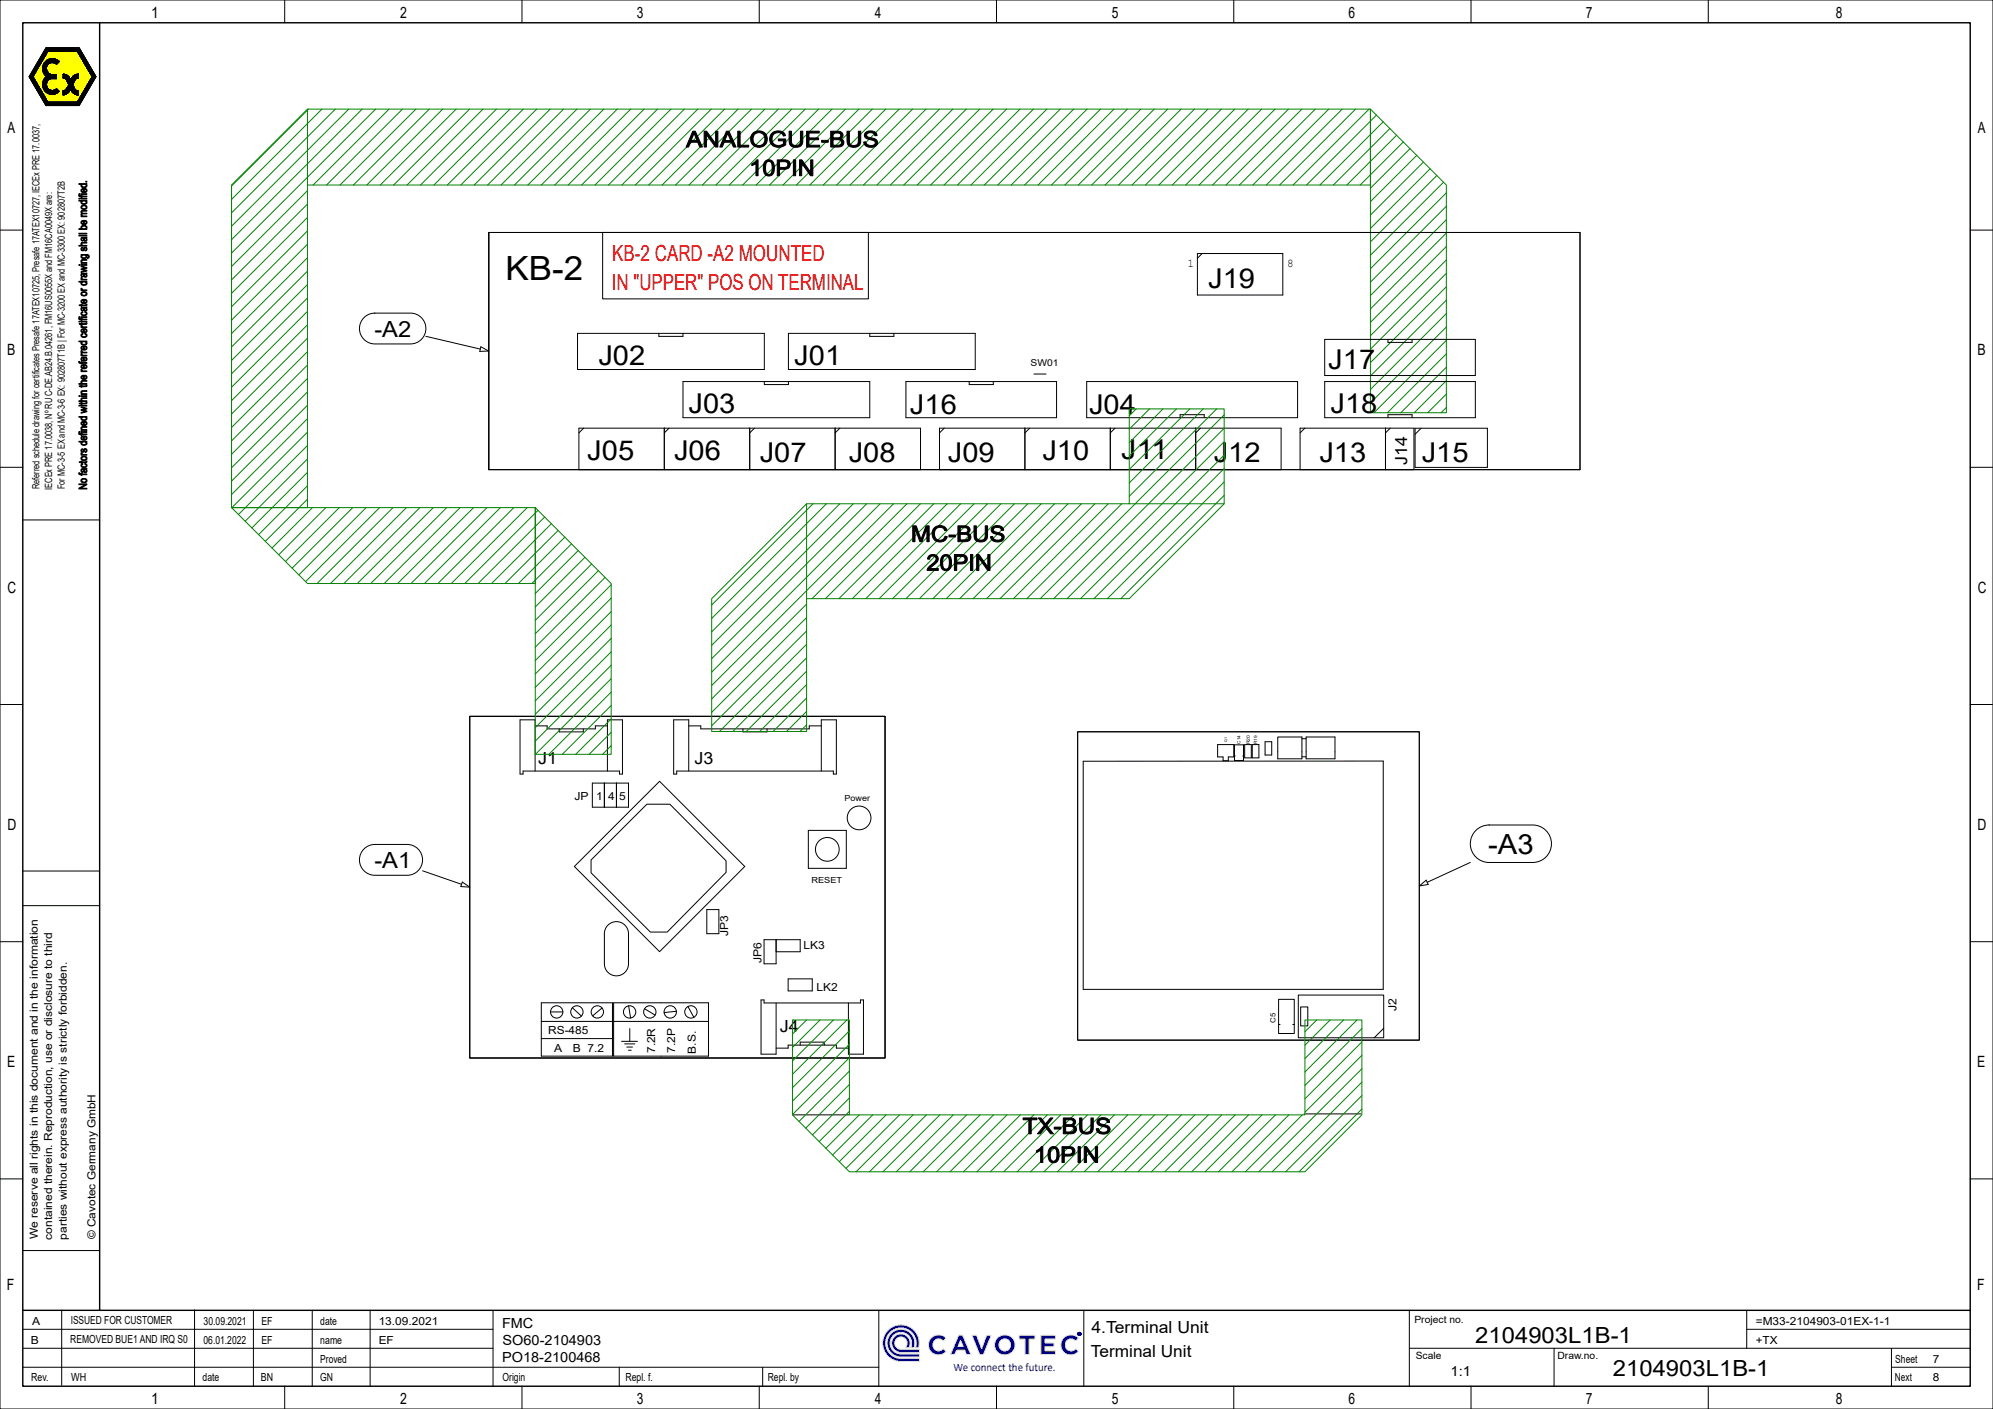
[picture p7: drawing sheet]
<svg xmlns="http://www.w3.org/2000/svg" width="420mm" height="297mm" viewBox="0 0 420 297" stroke-linecap="round" stroke-linejoin="round" font-family="sans-serif">
<defs><g id="words">
<text font-size="7" x="106.5" y="59">KB-2</text>
<text font-size="5.9" x="313.6" y="180">-A3</text>
<g font-size="5.8">
<text x="254.6" y="60.7">J19</text>
<text x="126.1" y="76.9">J02</text>
<text x="167.4" y="76.9">J01</text>
<text x="279.9" y="77.8">J17</text>
<text x="145.1" y="87">J03</text>
<text x="191.8" y="87.2">J16</text>
<text x="229.5" y="87.2">J04</text>
<text x="280.4" y="87">J18</text>
<text x="123.8" y="97.1">J05</text>
<text x="142.1" y="97.1">J06</text>
<text x="160.1" y="97.3">J07</text>
<text x="178.9" y="97.3">J08</text>
<text x="199.7" y="97.3">J09</text>
<text x="219.7" y="97.1">J10</text>
<text x="236.3" y="96.8">J11</text>
<text x="255.8" y="97.3">J12</text>
<text x="278" y="97.3">J13</text>
<text x="299.6" y="97.3">J15</text>
</g>
<g font-size="4.7">
<text x="144.6" y="31">ANALOGUE-BUS</text>
<text x="157.9" y="37.1">10PIN</text>
<text x="78.9" y="71">-A2</text>
<text x="192" y="114.2">MC-BUS</text>
<text x="195.2" y="120.2">20PIN</text>
<text x="78.9" y="183">-A1</text>
<text x="215.5" y="239">TX-BUS</text>
<text x="217.9" y="245.1">10PIN</text>
<text x="310.9" y="283">2104903L1B-1</text>
<text x="339.9" y="290">2104903L1B-1</text>
</g>
<g font-size="4.7" fill="#f00">
<text x="129" y="55">KB-2 CARD -A2 MOUNTED</text>
<text x="128.9" y="61.1">IN &quot;UPPER&quot; POS ON TERMINAL</text>
</g>
<g font-size="3.5">
<text x="296.5" y="98.1" transform="rotate(-90 296.5 98.1)">J14</text>
<text x="113.4" y="161">J1</text>
<text x="146.4" y="161">J3</text>
<text x="164.3" y="217.4">J4</text>
<text x="230" y="281">4.Terminal Unit</text>
<text x="229.9" y="286">Terminal Unit</text>
</g>
<g font-size="3.3">
<text x="31.8" y="3.8">1</text>
<text x="84.3" y="3.7">2</text>
<text x="134.2" y="3.8">3</text>
<text x="184.4" y="3.8">4</text>
<text x="234.3" y="3.8">5</text>
<text x="284.2" y="3.8">6</text>
<text x="334.2" y="3.8">7</text>
<text x="386.9" y="3.8">8</text>
<text x="1.6" y="28.1">A</text>
<text x="416.8" y="28.1">A</text>
<text x="1.5" y="74.9">B</text>
<text x="416.7" y="74.9">B</text>
<text x="1.6" y="124.9">C</text>
<text x="416.8" y="124.9">C</text>
<text x="1.6" y="174.9">D</text>
<text x="416.8" y="174.9">D</text>
<text x="1.5" y="224.9">E</text>
<text x="416.7" y="224.9">E</text>
<text x="1.5" y="271.9">F</text>
<text x="416.7" y="271.9">F</text>
<text x="31.8" y="296">1</text>
<text x="84.3" y="295.9">2</text>
<text x="134.2" y="296">3</text>
<text x="184.4" y="296">4</text>
<text x="234.3" y="296">5</text>
<text x="284.2" y="296">6</text>
<text x="334.2" y="296">7</text>
<text x="386.9" y="296">8</text>
</g>
<g font-size="2.9">
<text x="105.8" y="280">FMC</text>
<text x="105.8" y="287">PO18-2100468</text>
<text x="105.9" y="283.5">SO60-2104903</text>
<text x="305.7" y="290">1:1</text>
</g>
<g font-size="2.5">
<text x="250.3" y="56.3">1</text>
<text x="271.2" y="56.3">8</text>
</g>
<text font-size="2.4" x="294.3" y="213.1" transform="rotate(-90 294.3 213.1)">J2</text>
<text font-size="2.4" fill="#000080" x="201" y="289">We connect the future.</text>
<g font-size="2.3">
<text x="18.3" y="103.2" transform="rotate(-90 18.3 103.2)">No factors defined within the referred certificate or drawing shall be modified.</text>
<text x="121" y="168.7">JP</text>
<text x="125.7" y="168.7">1</text>
<text x="128.2" y="168.7">4</text>
<text x="130.5" y="168.7">5</text>
<text x="153.4" y="197.4" transform="rotate(-90 153.4 197.4)">JP3</text>
<text x="160.5" y="203" transform="rotate(-90 160.5 203)">JP6</text>
<text x="169.4" y="200.1">LK3</text>
<text x="172.1" y="208.8">LK2</text>
<text x="115.5" y="218">RS-485</text>
<text x="116.8" y="221.7">A</text>
<text x="120.7" y="221.7">B 7.2</text>
<text x="138" y="222" transform="rotate(-90 138 222)">7.2R</text>
<text x="142.3" y="222" transform="rotate(-90 142.3 222)">7.2P</text>
<text x="146.6" y="222.1" transform="rotate(-90 146.6 222.1)">B.S.</text>
<text x="8" y="261.2" transform="rotate(-90 8 261.2)">We reserve all rights in this document and in the information</text>
<text x="11" y="261.3" transform="rotate(-90 11 261.3)">contained therein. Reproduction, use or disclosure to third</text>
<text x="14.1" y="261.3" transform="rotate(-90 14.1 261.3)">parties without express authority is strictly forbidden.</text>
<text x="20.1" y="261.2" transform="rotate(-90 20.1 261.2)">© Cavotec Germany GmbH</text>
<text x="6.8" y="279.2">A</text>
<text x="14.9" y="279">ISSUED FOR CUSTOMER</text>
<text x="42.9" y="279.2">30.09.2021</text>
<text x="55.1" y="279.2">EF</text>
<text x="67.5" y="279.2">date</text>
<text x="79.8" y="279.2">13.09.2021</text>
<text x="370" y="279.2">=M33-2104903-01EX-1-1</text>
<text x="6.5" y="283.2">B</text>
<text x="14.8" y="283">REMOVED BUE1 AND IRQ S0</text>
<text x="42.9" y="283.2">06.01.2022</text>
<text x="55.1" y="283.2">EF</text>
<text x="67.5" y="287.2">Proved</text>
<text x="67.5" y="283.2">name</text>
<text x="79.8" y="283.2">EF</text>
<text x="370" y="283.2">+TX</text>
<text x="399.4" y="287.3">Sheet</text>
<text x="407.3" y="287.3">7</text>
<text x="6.6" y="291.2">Rev.</text>
<text x="15" y="291">WH</text>
<text x="42.7" y="291.2">date</text>
<text x="55" y="291.2">BN</text>
<text x="67.5" y="291.2">GN</text>
<text x="105.9" y="291">Origin</text>
<text x="131.8" y="291">Repl. f.</text>
<text x="161.8" y="291">Repl. by</text>
<text x="399.3" y="291.2">Next</text>
<text x="407.3" y="291.2">8</text>
</g>
<g font-size="2.1">
<text x="8.3" y="103.1" transform="rotate(-90 8.3 103.1)">Referred schedule drawing for certificates Presafe 17ATEX10725, Presafe 17ATEX10727, IECEx PRE 17.0037,</text>
<text x="11" y="103.2" transform="rotate(-90 11 103.2)">IECEx PRE 17.0038, Nº RU C-DE.AB24.B.04261, FM16US0055X and FM16CA0049X are:</text>
<text x="13.6" y="103.1" transform="rotate(-90 13.6 103.1)">For MC-3-5 EX and MC-3-6 EX: 902807T1B | For MC-3200 EX and MC-3300 EX: 902807T2B</text>
<text x="298.1" y="278.8">Project no.</text>
<text x="298.4" y="286.5">Scale</text>
<text x="328.2" y="286.5">Draw.no.</text>
</g>
<text font-size="2" x="217.2" y="77.3">SW01</text>
<g font-size="1.8">
<text x="178" y="168.9">Power</text>
<text x="171" y="186">RESET</text>
</g>
<text font-size="1.5" x="268.8" y="215.6" transform="rotate(-90 268.8 215.6)">C5</text>
<g font-size=".9">
<text x="261.4" y="156.7" transform="rotate(-90 261.4 156.7)">C14</text>
<text x="263.4" y="156.8" transform="rotate(-90 263.4 156.8)">R20</text>
<text x="264.9" y="156.8" transform="rotate(-90 264.9 156.8)">R19</text>
</g>
<text font-size=".9" fill="#000080" x="227.1" y="281.5">®</text>
<text font-size=".7" x="258.6" y="156.5" transform="rotate(-90 258.6 156.5)">Q1</text>
</g></defs>
<g fill="#000080" stroke="#e0e0e0" stroke-width=".21">
<path d="M202 281.4h.9l1.7 4.1h-.9l-.4-.9h-1.7l-.4 .9h-.9z" fill-rule="evenodd"/>
<path d="M196.4 281.9a2.29 2.29 0 0 1 3 .1l-.6 .7a1.26 1.26 0 0 0-1.8-.1 1.26 1.26 0 0 0 0 1.8 1.26 1.26 0 0 0 1.8-.1l.6 .6a2.13 2.13 0 0 1-3.1 .1 2.13 2.13 0 0 1 .1-3.1z" fill-rule="evenodd"/>
<circle cx="211.8" cy="283.5" r="2.14"/>
</g>
<path d="M202.4 282.5l.6 1.3h-1.1z" fill="#fff" stroke="#e0e0e0" stroke-width=".21"/>
<g fill="#000080" stroke="#e0e0e0" stroke-width=".21">
<path d="M204.8 281.5h1l1.1 2.8 1-2.8h1l-1.7 4h-.7z" fill-rule="evenodd"/>
<path d="M214.8 281.5h3.3v.8h-1.2v3.2h-.9v-3.2h-1.2z" fill-rule="evenodd"/>
<path d="M219.3 281.5h3.1v.8h-2.2v.8h1.9v.8h-1.9v.8h2.2v.8h-3.1z" fill-rule="evenodd"/>
</g>
<circle cx="211.7" cy="283.5" r="1.26" fill="#fff" stroke="#e0e0e0" stroke-width=".21"/>
<g fill="#000080" stroke="#e0e0e0" stroke-width=".21">
<path d="M224.3 281.9a2.29 2.29 0 0 1 3 .1l-.6 .7a1.26 1.26 0 0 0-1.8-.1 1.26 1.26 0 0 0 0 1.8 1.26 1.26 0 0 0 1.8-.1l.6 .6a2.13 2.13 0 0 1-3.1 .1 2.13 2.13 0 0 1 .1-3.1z" fill-rule="evenodd"/>
<path d="M188.5 281.7a1.95 1.95 0 0 1 2.5-.1 1.95 1.95 0 0 1 .5 2.5h-.8a1.3 1.3 0 0 0-.1-2.1 1.3 1.3 0 0 0-2 .8 1.3 1.3 0 0 0 1.3 1.6h3.9v.7h-3.9a1.95 1.95 0 0 1-1.8-1.2 1.95 1.95 0 0 1 .4-2.2z" fill-rule="evenodd"/>
<path d="M187.9 281a2.92 2.92 0 0 1 3.6-.3 2.92 2.92 0 0 1 1.1 3.4h-.7a2.28 2.28 0 0 0-1.4-3.2 2.28 2.28 0 0 0-2.9 1.9 2.28 2.28 0 0 0 2.3 2.6h3.9v.6h-3.9a2.92 2.92 0 0 1-2.8-1.8 2.92 2.92 0 0 1 .8-3.2z" fill-rule="evenodd"/>
<path d="M187.2 280.3a3.9 3.9 0 0 1 4.7-.5 3.9 3.9 0 0 1 1.7 4.3h-.7a3.2 3.2 0 0 0-2.4-4.1 3.2 3.2 0 0 0-3.8 2.8 3.2 3.2 0 0 0 3.2 3.5h3.9v.7h-3.9a3.9 3.9 0 0 1-3.6-2.5 3.9 3.9 0 0 1 .9-4.2z" fill-rule="evenodd"/>
</g>
<path d="M4.8 4.8h410.4v287.4h-410.4zM21 4.8v271.4M4.8 276.2h410.4" fill="none" stroke="#000" stroke-width=".3"/>
<g fill="none" stroke="#000" stroke-width=".21">
<path d="M0 0h420v297h-420zM6.1 16.2l3.6 6.1M6.6 17l.6-.5-.6 .5M6.9 17.5l.5-.6-.5 .6M7 16.2l-.5 .5M7 16.1l-.6 .6M7 16.2l-.5 .6M7 16.3l-.5 .5M7.1 16.3l-.6 .6M7.1 17.8l.5-.5-.5 .5M7.1 16.4l-.5 .5M7.1 16.4l-.5 .6"/>
<path d="M7.2 15.8l-.8 .8M7.2 16.6l-.5 .5M7.2 16.6l-.5 .6M7.3 15.7l-.9 .9M7.3 16.7l-.6 .5 .6-.5M7.3 16.7l-.5 .6M7.3 16.8l-.5 .5M7.4 15.5l-1.1 1M7.4 16.8l-.5 .6M7.4 16.9l-.5 .5M7.4 15.4l-1.1 1.1M7.5 17l-.6 .6"/>
<path d="M7.5 17.1l-.5 .5M7.5 17.1l-.5 .6M7.5 15.2l-1.2 1.2M7.6 17.2l-.6 .5M7.6 18.6l.5-.5-.5 .6M7.6 17.2l-.5 .6M7.7 17.3l-.5 .6M7.7 18.8l.5-.5-.5 .5M7.7 17.4l-.5 .6M7.7 14.9l-1.4 1.5M7.7 17.5l-.5 .5 .6-.5M7.8 17.5l-.6 .6"/>
<path d="M7.8 14.8l-1.6 1.5M7.8 17.6l-.5 .5M7.8 17.6l-.5 .6M7.9 17.7l-.6 .5M7.9 14.6l-1.7 1.7M7.9 17.7l-.5 .6M7.9 17.8l-.5 .5M7.9 17.8l-.5 .6M8 17.9l-.5 .5M8 17.9l-.5 .6M8.1 18l-.6 .6M8.1 14.3l-1.9 1.9 1.8-1.7"/>
<path d="M8.1 18.1l-.6 .5M8.2 14.1l-2.1 2.1M8.2 18.2l-.6 .6M8.2 18.3l-.5 .6M8.3 18.4l-.5 .6M8.3 18.5l-.5 .5M8.3 19.9l.5-.5-.4 .6M8.3 13.8l-2.1 2.2M8.4 18.5l-.6 .6M8.4 18.6l-.6 .5M8.4 18.6l-.5 .6M8.4 13.7l-2 2"/>
<path d="M8.5 18.7l-.6 .5M8.5 18.7l-.6 .6M8.5 13.5l-2 2.1M8.5 18.8l-.5 .5M8.5 18.9l-.5 .5M8.6 18.9l-.5 .6 .5-.5M8.6 13.4l-2 2M8.6 19l-.5 .5M8.7 19.1l-.6 .5M8.7 13.2l-2 2.1M8.7 19.1l-.5 .5M8.7 19.1l-.5 .6"/>
<path d="M8.8 19.2l-.6 .5M8.8 19.3l-.6 .5M8.8 19.3l-.5 .5M8.8 19.3l-.5 .6M8.9 12.9l-2.2 2.2M8.9 19.5l-.5 .5M8.9 12.8l-2 2M9 19.6l-.6 .5M9 19.6l-.5 .6M9 12.6l-2 2.1M9.1 19.7l-.6 .6 .6-.5M9.1 19.8l-.5 .5"/>
<path d="M9.1 19.8l-.5 .6M9.1 12.5l-2 2M9.1 19.9l-.5 .5M9.2 19.9l-.5 .6M9.2 12.3l-2 2.1M9.3 12.2l-2 2M9.4 15.8l.6-.6-.5 .6M9.5 11.9l-2.1 2.2M9.6 11.7l-2.1 2.1M9.6 16.2l-.1 .2M9.7 11.6l-2.1 2M9.7 11.4l-2 2.1"/>
<path d="M9.8 10.1l-.2 .2M9.8 17.8l-.7 .7M9.8 14.4l-.7 .8M9.8 17.8l-.7 .8M9.8 14.5l-.7 .7 .7-.6M9.8 14.3l-.7 .8M9.8 17.9l-.7 .7M9.8 17.6l-.7 .9M9.8 18l-.7 .6M9.8 14.2l-.8 .8M9.8 14.6l-.7 .7M9.8 18l-.6 .7"/>
<path d="M9.8 17.6l-.8 .8M9.8 10.1l-.3 .3M9.8 11.3l-2 2M9.8 14.7l-.6 .6M9.8 14.7l-.6 .7M9.8 17.5l-.8 .8M9.9 18.1l-.7 .7M9.9 14.1l-.9 .8M9.9 14.8l-.7 .7M9.9 18.2l-.7 .6M9.9 17.4l-.9 .9M9.9 18.2l-.7 .7"/>
<path d="M9.9 14.9l-.6 .6M9.9 10.1l-.5 .5M9.9 18.3l-.6 .6M9.9 17.3l-.9 .9M9.9 15l-.6 .6 .6-.6-.5 .7M9.9 18.3l-.6 .7M9.9 13.9l-.9 1M10 10.1l-.7 .6M10 18.4l-.6 .6M10 11l-2.1 2.2M10 15.1l-.6 .6M10 10.1l-.8 .8"/>
<path d="M10.1 18.5l-.7 .6M10.1 18.6l-.6 .6M10.1 15.2l-.6 .6M10.1 12.6l-.9 .9M10.1 10.8h6.2l3.1 5.4-3.1 5.3h-6.2l-3.1-5.3zM10.1 15.3l-.6 .6M10.1 18.6l-.6 .7M10.1 10.1l-1.1 1.1M10.2 15.3l-.6 .6M10.2 18.7l-.6 .6M10.2 10.1l-1.2 1.2M10.2 15.4l-.6 .6 .7-.6"/>
<path d="M10.2 12.5l-1.1 1.1M10.3 18.8l-.6 .6M10.3 10.1l-1.4 1.4M10.3 15.4l-.6 .6M10.3 12.5l-1.2 1.2M10.3 10.1l-1.5 1.5M10.4 18.9l-.6 .6M10.4 15.5l-.6 .6M10.4 10.1l-1.7 1.7M10.4 12.5l-1.4 1.3M10.4 15.5l-1.1 1.1M10.5 15.5l-1.3 1.3"/>
<path d="M10.5 18.9l-.6 .6M10.5 12.4l-1.5 1.5M10.5 15.6l-1.4 1.3M10.5 10.1l-2 2M10.5 15.6l-1.4 1.4M10.6 19l-.7 .6M10.6 10.1l-2.2 2.1M10.6 15.6l-1.5 1.5M10.6 19l-.6 .6M10.7 10.1l-2.4 2.3M10.7 12.4l-1.7 1.7M10.7 19l-.7 .6"/>
<path d="M10.7 15.7l-1.7 1.6M10.7 19l-.6 .7M10.7 10.1l-2.5 2.4M10.7 15.7l-1.7 1.7M10.8 19l-.7 .7M10.8 15.7l-1.8 1.8M10.8 10.1l-2.6 2.6M10.8 12.4l-1.8 1.8M10.8 19l-.7 .7 .8-.6M10.8 10.1l-2.7 2.7M10.9 15.7l-1.9 1.9M10.9 12.4l-1.9 1.9"/>
<path d="M11 10.1l-.8 .7M11 15.7l-2 2M11 19.1l-.7 .7M11 12.4l-2 2M11 10.1l-.7 .7M11 15.7l-2 2.1M11.1 16.6a1.24 1.24 0 0 0-1.2 1.7 1.24 1.24 0 0 0 2 .4M11.1 15.7h.8M11.1 16.6h.8M11.1 15.7l-2.1 2.2M11.1 10.1l-.7 .7M11.1 19.1l-.7 .7"/>
<path d="M11.1 12.4l-2.1 2.1M11.2 15.7l-2.2 2.2M11.2 10.1l-.8 .7M11.2 12.4l-2.2 2.2M11.2 19l-.8 .8M11.2 15.7l-2.2 2.3M11.2 10.1l-.7 .7M11.3 15.7l-2.3 2.3M11.3 12.4l-2.3 2.3M11.3 10.1l-.7 .7M11.4 12.4l-2.4 2.4M11.4 19l-.9 .8"/>
<path d="M11.4 15.7l-2.4 2.5M11.4 10.1l-.7 .7M11.5 19l-.9 .9M11.5 12.4l-1 .9M11.5 15.7l-1 1M11.5 10.1l-.8 .7M11.5 12.4l-.8 .9M11.5 15.7l-.9 1M11.5 10.1l-.7 .7M11.6 12.4l-.8 .8M11.6 18.9l-1 1M11.6 15.7l-.9 .9"/>
<path d="M11.6 10.1l-.7 .7M11.7 15.7l-.9 .9M11.7 10.1l-.8 .7M11.7 12.5l-.8 .7M11.7 18.8l-1 1.1M11.8 13.4l.6-.6-.6 .7M11.8 12.5l-.8 .7M11.8 15.7l-.9 .9M11.8 10.1l-.8 .7M11.8 12.5l-.7 .7M11.8 15.7l-.8 .9M11.8 10.1l-.7 .7"/>
<path d="M11.9 12.5l-.7 .7M11.9 18.7l-1.2 1.2M11.9 13.6l.6-.6a2.08 2.08 0 0 0-3 .1 2.08 2.08 0 0 0 .3 3 2.06 2.06 0 0 0-.4 3 2.06 2.06 0 0 0 3.1 .1l-.6-.5M11.9 15.7l-.8 .9M11.9 10.1l-.7 .7M11.9 13.6a1.26 1.26 0 0 0-2 .4 1.26 1.26 0 0 0 1.2 1.7M11.9 15.7v.9M11.9 15.8l-.8 .8M11.9 15.9l-.7 .7M11.9 15.9l-.6 .7M11.9 16l-.5 .6M11.9 16.1l-.5 .5"/>
<path d="M11.9 16.2l-.4 .4M11.9 16.2l-.3 .4M11.9 16.3l-.3 .3M11.9 16.4l-.2 .2M11.9 16.5l-.1 .1M11.9 16.6h.1M11.9 12.6l-.6 .6M11.9 18.7l-1.1 1.2M12 10.1l-.8 .7M12 18.8l-1.2 1.1M12 12.6l-.7 .6M12 10.1l-.7 .7"/>
<path d="M12 18.8l-1 1.1M12.1 12.6l-.7 .7M12.1 18.9l-1.1 1M12.1 18.9l-1 1M12.1 12.6l-.6 .7M12.1 18.9l-.9 1M12.1 12.7l-.6 .6M12.2 10.1l-.8 .7M12.2 18.9l-1 1M12.2 12.7l-.6 .6M12.2 10.1l-.7 .7M12.2 19l-.8 .9"/>
<path d="M12.3 19l-.9 .9M12.3 10.1l-.7 .7M12.3 19.1l-.8 .7M12.3 12.8l-.7 .6M12.3 19.1l-.7 .7M12.3 12.8l-.6 .6M12.4 10.1l-.8 .7M12.4 19.1l-.7 .7M12.4 10.1l-.7 .7M12.4 19.2l-.4 .4M12.4 12.9l-.6 .6M12.5 19.2l-.3 .3"/>
<path d="M12.5 12.9l-.6 .6M12.5 10.1l-.7 .7M12.6 10.1l-.8 .7M12.7 10.1l-.8 .7M12.7 10.1l-.7 .7M12.8 10.1l-.7 .7M12.9 10.1l-.8 .7M13 10.1l-.8 .7M13 10.1l-.7 .7M13.1 10.1l-.7 .7M13.2 10.1l-.8 .7M13.2 10.1l-.7 .7"/>
<path d="M13.2 19.2l.1 .8M13.3 19.2h-.1M13.3 10.1l-.7 .7M13.3 16.5l.4 .1 .3 .3M13.3 15.6a1.64 1.64 0 0 1 1.6 1.2M13.3 15.6v.9M13.3 15.6v.1M13.4 15.6l-.1 .1M13.4 10.1l-.8 .7M13.4 19.1l-.1 .2M13.5 10.1l-.7 .7M13.5 19.1l-.2 .3"/>
<path d="M13.5 15.6l-.2 .3M13.6 15.6l-.3 .3M13.6 16.5l.6-.6-.6 .6M13.6 10.1l-.7 .7M13.6 15.7l-.3 .3M13.6 19l-.3 .4M13.7 10.1l-.8 .7M13.7 15.7l-.4 .3M13.7 15.7l-.4 .4M13.8 10.1l-.8 .7M13.8 15.7l-.5 .5M13.9 10.1l-.8 .7"/>
<path d="M13.9 15.7l-.6 .6M13.9 15.7l-.6 .7M13.9 10.1l-.7 .7M14 15.8l-.7 .6M14 10.1l-.7 .7M14 15.8l-.7 .7M14 16.9l.5 1M14 15.8l-.6 .7M14.1 10.1l-.8 .7M14.1 10.1l-.7 .7M14.1 15.9l-.7 .6M14.2 15.9l-.7 .6"/>
<path d="M14.2 10.1l-.7 .7M14.3 16l-.6 .6M14.3 10.1l-.7 .7M14.4 10.1l-.8 .7M14.4 16l-.6 .6M14.4 10.1l-.7 .7M14.4 16.1l-.5 .6M14.5 16.1l-.6 .6M14.5 10.1l-.7 .7M14.5 16.2l-.6 .6M14.5 17.9l-.6 1-.7 .3M14.5 16.2l-.5 .6"/>
<path d="M14.6 16.3l-.6 .6M14.6 10.1l-.8 .7M14.6 19.3l-.4 .4M14.6 16.3l-.6 .7M14.7 16.4l-.6 .6M14.7 10.1l-.7 .7M14.7 16.4l-.6 .7M14.7 19.1l-.7 .7M14.7 16.5l-.6 .6M14.8 19l-.9 .9M14.8 16.5l-.7 .7M14.8 16.6l-.6 .6 .6-.6"/>
<path d="M14.8 18.9l-1 1M14.8 10.1l-.7 .7M14.8 16.7l-.6 .6M14.8 16.7l-.5 .7M14.9 16.8l-.6 .6M14.9 10.1l-.8 .7M14.9 18.8a1.59 1.59 0 0 0 1.7 1.2l-.1-.8M14.9 18.8h-.1a1.64 1.64 0 0 1-1.5 1.2M15 18.9l.6-.6-.6 .7M15 10.1l-.8 .7M15.1 10.1l-.8 .7M15.1 19.2l.6-.6-.6 .6"/>
<path d="M15.1 10.1l-.7 .7M15.2 10.1l-.7 .7M15.2 19.4l.6-.6-.6 .6M15.3 10.1l-.7 .7M15.4 17.9l-2.1 2.1M15.4 18l-2 2M15.4 17.7l-2.1 2.2M15.4 10.1l-.8 .7M15.4 18.1l-1.9 1.9M15.5 18.1l-1.9 1.9M15.5 17.6l-2.2 2.2M15.5 10.1l-.7 .7"/>
<path d="M15.5 18.2l-.6 .6M15.5 17.5l-2.2 2.2M15.5 18.3l-.6 .6M15.6 10.1l-.8 .7M15.6 19.7l.6-.6-.6 .7M15.6 17.3l-2.3 2.4M15.6 15.9l-.5 .4M15.6 10.1l-.7 .7M15.6 18.4l-.6 .7M15.6 17.2l-2.3 2.4M15.6 18.5l-.6 .6M15.7 18.5l-.6 .6"/>
<path d="M15.7 10.1l-.7 .7M15.7 18.7l-.6 .6M15.8 17l-2.5 2.5M15.8 18.7l-.6 .6M15.8 18.8l.3 .3 .4 .1M15.8 16.9l-1.9 1.8M15.8 10.1l-.8 .7M15.8 18.9l-.5 .5M15.9 15.8l-.9 .8M15.9 18.9l-.6 .6M15.9 10.1l-.7 .7M15.9 19l-.6 .5"/>
<path d="M16 19l-.6 .6M16 15.7l-1 1M16 10.1l-.7 .7M16.1 15.7l-1.8 1.7M16.1 10.1l-.8 .7M16.1 19.1l-.6 .6M16.1 10.1l-.7 .7M16.1 15.7l-1.8 1.8M16.2 10.8l.6-.6-.6 .6M16.2 19.1l-.7 .6M16.2 15.6l-1.9 1.9M16.3 10.1l-.8 .7"/>
<path d="M16.3 19.2l-.6 .6M16.3 10.9l.5-.5-.5 .5M16.3 10.1l-.7 .7M16.4 19.2l-.7 .6M16.4 15.6l-2 2M16.4 10.1l-.7 .7M16.4 15.6l-2 2.1M16.5 19.2l-.8 .6M16.5 15.6l-2.1 2.1M16.5 19.2l-.7 .7M16.5 10.1l-.7 .7M16.5 19.3l-.6 .6"/>
<path d="M16.5 19.4l-.5 .5M16.5 19.6l-.4 .4M16.5 19.6l-.3 .4M16.5 19.7l-.3 .3M16.5 19.7l-.2 .3M16.5 19.8l-.2 .2M16.5 19.9l-.1 .1M16.6 20h-.1M16.6 15.6l-2.2 2.1M16.6 15.6a1.73 1.73 0 0 0-1.7 1.2M16.6 16.5l-.7 .3-.5 1.1 .4 .9M16.6 15.6v.9"/>
<path d="M16.6 15.7l-2.1 2.1M16.6 15.7l-2.1 2.2M16.6 15.9l-2.2 2.2M16.6 15.9l-2.3 2.3M16.6 16l-2.4 2.4M16.6 16.1l-2.6 2.5M16.6 16.1l-.5 .5M16.6 16.2l-.4 .3M16.6 16.3l-.2 .2M16.6 16.4l-.1 .1M16.6 10.1l-.8 .7M16.7 10.1l3.5 6.1"/>
<path d="M16.7 10.1h-7l-3.6 6.1M16.7 10.1l-.7 .7M16.7 11.5l.5-.5-.5 .6M16.7 10.2l-.6 .6M16.8 10.3l-.5 .6M16.9 10.4l-.5 .6M16.9 10.5l-.5 .5M16.9 10.5l-.5 .6 .6-.5M17 12l.5-.5-.5 .6M17 10.6l-.5 .6M17 10.7l-.5 .5M17.1 10.7l-.6 .6 .6-.5"/>
<path d="M17.1 10.8l-.5 .6M17.2 10.9l-.6 .5M17.2 10.9l-.6 .6M17.2 11l-.5 .5M17.3 11.1l-.5 .6M17.3 11.2l-.5 .5M17.3 11.2l-.5 .5 .6-.5M17.4 11.3l-.6 .5M17.4 11.3l-.5 .6 .6-.5M17.5 11.4l-.6 .6M17.5 11.5l-.5 .5M17.6 11.6l-.5 .6"/>
<path d="M17.6 11.7l-.5 .5M17.7 11.8l-.6 .5M17.7 11.8l-.5 .6 .5-.5M17.7 13.3l.6-.5-.5 .6M17.8 11.9l-.6 .5M17.8 12l-.6 .5M17.8 12l-.5 .5M17.8 12.1l-.5 .5M17.9 12.1l-.5 .6M17.9 12.2l-.5 .6M18 12.3l-.6 .5M18 12.3l-.5 .6 .5-.5"/>
<path d="M18 13.8l.5-.5-.5 .5M18 19.9l-2.3 2.4M18.1 12.4l-.6 .6M18.1 12.5l-.6 .5M18.1 12.5l-.5 .5M18.1 19.8l-2.4 2.5M18.1 12.5l-.5 .6M18.1 12.6l-.5 .6M18.2 12.7l-.5 .5M18.2 19.6l-2.6 2.7M18.2 12.7l-.5 .6M18.3 19.5l-2.8 2.8"/>
<path d="M18.3 12.9l-.5 .5M18.4 12.9l-.6 .6M18.4 13l-.6 .5 .6-.5M18.4 19.3l-2 2.1M18.4 13.1l-.5 .5M18.5 13.1l-.6 .6 .6-.5M18.5 17.7l1.7-1.7-1.8 1.9M18.5 13.2l-.5 .6M18.6 19l-2.2 2.2M18.6 13.3l-.5 .6M18.6 13.4l-.5 .6M18.7 18.9l-2.1 2"/>
<path d="M18.7 13.5l-.6 .5M18.7 13.5l-.5 .6M18.7 13.6l-.5 .5M18.7 18.7l-2 2.1M18.8 13.6l-.6 .6M18.8 15.1l.5-.5-.5 .6M18.8 13.7l-.5 .5M18.8 13.7l-.5 .6M18.8 18.6l-2 2M18.8 17.1l1.3-1.2-1.4 1.5M18.8 13.8l-.5 .5M18.9 13.9l-.5 .5"/>
<path d="M18.9 18.4l-2 2.1M18.9 13.9l-.5 .6M19 14l-.6 .5M19 14l-.5 .6M19 14.1l-.5 .5M19 14.1l-.5 .6M19.1 15.6l.5-.5-.5 .5M19.1 14.2l-.6 .5M19.1 18.1l-2.1 2.2M19.1 14.2l-.5 .5M19.1 14.3l-.5 .5M19.2 14.3l-.6 .6"/>
<path d="M19.2 18l-2 2M19.2 14.4l-.5 .5 .5-.4M19.3 14.5l-.6 .5M19.3 17.8l-2.1 2.1M19.3 14.5l-.5 .6M19.4 17.7l-2.1 2M19.4 14.7l-.6 .5M19.4 14.7l-.5 .6M19.4 14.8l-.5 .5 .5-.5M19.4 17.5l-2 2.1M19.5 14.9l-.6 .5M19.5 14.9l-.5 .6"/>
<path d="M19.5 17.4l-2 2M19.5 15l-.5 .5M19.6 15l-.6 .5M19.6 15.1l-.5 .6M19.7 17.1l-2.1 2.1M19.7 15.3l-.6 .4M19.8 15.3l-.6 .6M19.8 15.4l-.6 .5M19.8 15.4l-.5 .6M19.8 16.9l-2 2M19.8 15.5l-.5 .5M19.9 15.5l-.6 .6"/>
<path d="M19.9 15.6l-.5 .5M19.9 16.8l-2 2M19.9 15.6l-.6 .8M20 16.6l-2.1 2M20 15.7l-.8 .8M20 15.8l-.9 .9M20 15.8l-1 1M20.1 15.8l-1.2 1.2M20.1 16.5l-2.1 2M20.1 16l-1.5 1.6M20.2 16.1l-1.9 1.9M20.2 16.2l-2.1 2.1"/>
<path d="M20.2 16.2l-3.5 6.1h-7M60 0v4.8M110 0v4.8M160 0v4.8M210 0v4.8M260 0v4.8M310 0v4.8M360 0v4.8M9.2 20l-.5 .5M9.2 20l-.5 .6M9.3 20.1l-.6 .5M9.3 20.1l-.5 .6"/>
<path d="M9.3 20.2l-.5 .5 .6-.5M9.4 21.7l.5-.5-.5 .6M9.4 20.3l-.6 .5M9.4 20.3l-.5 .6M9.4 20.4l-.5 .5M9.5 20.4l-.5 .6M9.5 20.5l-.5 .6M9.6 20.6l-.6 .5M9.6 20.6l-.5 .6M9.6 20.7l-.5 .6M9.7 20.8l-.6 .5M9.7 20.8l-.5 .6"/>
<path d="M9.7 20.9l-.5 .5M9.8 20.9l-.6 .6M9.8 21l-.5 .5M9.8 21.1l-.5 .5M9.9 21.1l-.6 .6M10 21.3l-.6 .5M10 21.4l-.5 .5M10.1 21.4l-.6 .6M10.1 21.5l-.5 .6 .5-.6M10.2 21.5l-.6 .6M10.3 21.5l-.7 .7M10.3 21.5l-.6 .7"/>
<path d="M10.5 21.5l-.8 .7M10.5 21.5l-.7 .8M10.6 21.5l-.7 .8M10.7 21.5l-.8 .8M10.7 21.5l-.7 .8M10.8 21.5l-.7 .8M10.9 21.5l-.7 .8M11 21.5l-.8 .8M11 21.5l-.7 .8M11.1 21.5l-.7 .8M11.2 21.5l-.8 .8M11.3 21.5l-.8 .8"/>
<path d="M11.3 21.5l-.7 .8M11.4 21.5l-.7 .8M11.5 21.5l-.8 .8M11.5 21.5l-.7 .8M11.7 21.5l-.8 .8M11.7 21.5l-.7 .8M11.8 21.5l-.7 .8M11.9 21.5l-.7 .8M12 21.5l-.8 .8M12.1 21.5l-.8 .8M12.2 21.5l-.8 .8M12.2 21.5l-.7 .8"/>
<path d="M12.3 21.5l-.7 .8M12.4 21.5l-.8 .8M12.5 21.5l-.8 .8M12.5 21.5l-.7 .8M12.6 21.5l-.7 .8M12.7 21.5l-.8 .8M12.7 21.5l-.7 .8M12.8 21.5l-.7 .8M12.9 21.5l-.8 .8M13 21.5l-.7 .8M13.1 21.5l-.7 .8M13.2 21.5l-.8 .8"/>
<path d="M13.3 21.5l-.8 .8M13.4 21.5l-.8 .8M13.4 21.5l-.7 .8M13.5 21.5l-.7 .8M13.7 21.5l-.8 .8M13.7 21.5l-.7 .8M13.8 21.5l-.7 .8M13.9 21.5l-.8 .8M13.9 21.5l-.7 .8M14 21.5l-.7 .8M14.1 21.5l-.8 .8M14.2 21.5l-.7 .8"/>
<path d="M14.3 21.5l-.7 .8M14.4 21.5l-.8 .8M14.5 21.5l-.8 .8M14.6 21.5l-.8 .8M14.6 21.5l-.7 .8M14.7 21.5l-.7 .8M14.8 21.5l-.7 .8M14.9 21.5l-.8 .8M15 21.5l-.7 .8M15.1 21.5l-.8 .8M15.1 21.5l-.7 .8M15.2 21.5l-.7 .8"/>
<path d="M15.3 21.5l-.8 .8M15.4 21.5l-.8 .8M15.4 21.5l-.7 .8M15.5 21.5l-.7 .8M15.6 21.5l-.8 .8M15.6 21.5l-.7 .8M15.8 21.5l-.8 .8M15.8 21.5l-.7 .8M15.9 21.5l-.7 .8M16 21.5l-.7 .8M16.1 21.5l-.8 .8M16.2 21.5l-.7 .8"/>
<path d="M16.8 22.1l-.2 .2M16.9 21.9l-.4 .4M17 21.8l-.5 .5M17.1 21.6l-.7 .7M17.1 21.5l-.8 .8M17.2 21.3l-.9 1M17.4 21l-1.2 1.3M17.5 20.8l-1.4 1.5M17.6 20.7l-1.6 1.6M17.7 20.5l-1.7 1.8M17.8 20.4l-1.9 1.9M17.9 20.1l-2.1 2.2"/>
<path d="M0 48.5h4.8M127 49h56v14h-56zM415.2 48.5h4.8M0 98.5h4.8M415.2 98.5h4.8M4.8 109.6h16.2M0 148.5h4.8M415.2 148.5h4.7M0 198.5h4.8M4.8 190.9h16.2M4.8 183.6h16.2M415.2 198.5h4.8"/>
<path d="M167 235h12M274.8 234.8h12M0 248.5h4.8M415.2 248.5h4.8M4.8 263.6h16.2M13 276.2v15.8M41 276.1v16M53.4 276.2v16M65.8 276.2v16M78 276.2v16M103.9 276.2v16M185.2 276.2v16"/>
<path d="M228.4 276.2v16M297 276.2v16M368.1 276.2v8M4.8 284.2h99.1M4.8 288.2h180.4M4.8 280.2h99.1M60 292.2v4.8M110 292.2v4.8M130.5 288.2v4M160 292.2v4.8M160.7 288.2v4M210 292.2v4.8"/>
<path d="M260 292.2v4.8M297 284.2h118.2M310 292.2v4.8M327.5 284.2v8M360 292.2v4.8M368.1 280.2h47.1M398.6 284.2v8M398.6 288.2h16.6"/>
</g>
<g fill="none" stroke="#ff0" stroke-width=".21">
<path d="M8.8 19.2l.4-.4-.4 .5M9 14.4l-1.9 1.9M9 17.8l-.7 .6M9 17.8l-.7 .7M9 14.4l-2 1.9M9 14.5l-1.9 1.9 1.9-1.8M9 17.7l-.7 .7M9 17.6l-.7 .8M9 18l-.6 .6M9 14.6l-1.8 1.9M9 17.6l-.8 .7M9 14.2l-2 2 2-1.9"/>
<path d="M9 18.1l-.6 .5 .6-.5M9 14.7l-1.8 1.8M9 14.1l-1.9 1.9M9 14.8l-1.8 1.8M9 17.4l-.8 .9M9 18.2l-.5 .5M9 14l-1.9 1.9M9 18.2l-.5 .6M9 17.3l-.8 .9M9 14.9l-1.7 1.7M9 13.9l-1.8 1.8M9 14.9l-1.7 1.8"/>
<path d="M9 18.3l-.5 .5M9 17.3l-.9 .9M9 13.9l-1.7 1.7M9 18.4l-.4 .5M9.1 15l-1.8 1.8M9.1 17.2l-1 .9M9.1 18.4l-.5 .5M9.1 15.1l-1.8 1.7M9.1 18.5l-.5 .4M9.1 15.1l-1.7 1.7 1.7-1.6M9.1 17.1l-1 1M9.1 18.5l-.5 .5"/>
<path d="M9.1 13.7l-1.7 1.7M9.1 15.2l-1.7 1.7M9.1 18.6l-.4 .5M9.1 15.3l-1.6 1.7 1.7-1.6M9.1 18.7l-.4 .4 .5-.4M9.1 13.6l-1.5 1.5M9.2 18.7l-.5 .5M9.2 15.4l-1.7 1.7M9.2 13.4l-1.5 1.6M9.2 15.5l-1.6 1.7M9.3 15.5l-1.7 1.7M9.3 16.7l-1.3 1.3 1.1-1"/>
<path d="M9.3 18.9l-.5 .4M9.3 18.9l-.4 .5M9.3 13.3l-1.5 1.5M9.3 15.6l-1.7 1.7M9.3 19l-.4 .4 .4-.4M9.4 15.7l-1.7 1.7 1.7-1.7M9.4 19.1l-.5 .4M9.4 16.5l-1.4 1.4M9.4 15.7l-1.7 1.8M9.4 19.1l-.4 .5M9.5 19.2l-.5 .4 .5-.4M9.5 15.8l-1.7 1.7"/>
<path d="M9.5 15.8l-1.7 1.8M9.5 19.2l-.5 .5M9.5 15.9l-1.7 1.7M9.5 19.3l-.4 .5M9.6 15.9l-1.8 1.7M9.6 15.9l-1.7 1.8M9.6 19.3l-.5 .5M9.6 19.4l-.5 .5M9.7 16l-1.8 1.8M9.7 19.4l-.5 .5M9.7 16.1l-1.7 1.7M9.7 19.4l-.5 .6"/>
<path d="M9.8 19.5l-.5 .6M9.8 19.5l-.5 .6 .6-.5M9.9 19.6l-.6 .6M10 19.6l-.7 .6M10.1 19.7l-.7 .7M10.1 10.8v.1M10.2 19.7l-.7 .7 .7-.7M10.2 10.8l-.2 .2M10.3 19.8l-.8 .7M10.3 10.8l-.4 .4M10.3 19.8l-.7 .8M10.4 13.4l-.4 .4"/>
<path d="M10.4 19.8l-.8 .8M10.4 10.8l-.7 .7M10.4 16.7l-.4 .5M10.4 19.8l-.8 .9M10.5 10.8l-.9 .8M10.5 19.8l-.9 .9M10.5 13.3l-.6 .6M10.5 10.8l-1 1M10.6 10.8l-1.2 1.1M10.6 13.3l-.7 .7M10.6 19.9l-.9 .9M10.6 10.8l-1.2 1.3"/>
<path d="M10.7 16.6l-.8 .8M10.7 19.9l-1 1M10.7 16.6l-.9 .9M10.7 19.9l-1 1 1.1-1M10.8 10.8l-1.6 1.6M10.8 13.2l-1 1M10.8 16.6l-1 1M10.8 10.8l-1.7 1.7M10.9 19.9l-1.1 1.1M10.9 13.2l-1.1 1.1M10.9 16.6l-1.1 1.1M10.9 10.8l-1.9 1.9"/>
<path d="M11 10.8l-2.1 2M11 16.6l-1.2 1.1M11 13.2l-1.2 1.2M11 10.8l-2.2 2.2M11 19.9l-1.1 1.2M11.1 13.2l-1.3 1.3M11.1 10.8l-2.4 2.3M11.1 16.6l-1.3 1.3M11.1 19.9l-1.2 1.2M11.2 16.6l-1.4 1.3M11.2 19.9l-1.3 1.3M11.2 10.8l-2.6 2.7"/>
<path d="M11.2 16.6l-1.4 1.4M11.2 13.2l-1.4 1.4M11.3 10.8l-2.8 2.8M11.3 16.6l-1.5 1.4M11.3 13.2l-1.5 1.5M11.3 19.9l-1.4 1.4M11.3 10.8l-2.9 3M11.3 16.6l-1.5 1.5M11.3 13.2l-1.4 1.5M11.4 15.7l4.9-4.9-4.9 4.9M11.4 13.3l-1.5 1.5M11.4 10.8l-3.1 3.1"/>
<path d="M11.4 19l2.3-2.4-2.4 2.4M11.4 16.6l-1.5 1.5M11.5 10.8l-3.3 3.3M11.5 19.8l-1.5 1.5M11.5 16.6l-1.6 1.6M11.5 13.3l-1.6 1.6M11.6 19.8l-1.6 1.6M11.6 13.3l-1.7 1.7M11.6 10.8l-3.6 3.6M11.6 16.6l-1.7 1.7M11.6 15.7l4.8-4.7-4.7 4.7M11.6 13.4l-1.6 1.6"/>
<path d="M11.7 10.8l-3.8 3.7M11.7 16.6l-1.8 1.7M11.7 13.4l-1.7 1.7M11.7 19.8l-1.7 1.6M11.7 10.8l-3.8 3.9M11.7 16.6l-1.8 1.8 1.9-1.8M11.8 19.7l-1.7 1.8M11.8 13.4l-1.7 1.8M11.8 10.8l-1.9 1.9M11.8 13.5l-1.7 1.7M11.8 10.8l-1.8 1.8M11.9 13.5l-1.8 1.8"/>
<path d="M11.9 19.7l-1.8 1.8M11.9 10.8l-1.7 1.8M11.9 13.6l-1.7 1.7M11.9 16.5l4.8-4.9-6.7 6.9M11.9 18.7l2-2-1.9 2M12 10.8l-1.7 1.7M12 19.6l-1.9 1.9M12.1 10.8l-1.7 1.6M12.2 10.8l-1.7 1.6M12.2 10.8l-1.6 1.6M12.3 10.8l-1.6 1.6M12.4 10.8l-1.6 1.6"/>
<path d="M12.5 10.8l-1.6 1.6M12.5 10.8l-1.5 1.6M12.6 10.8l-1.6 1.6M12.7 10.8l-1.6 1.6M12.7 10.8l-1.5 1.6M12.8 10.8l-1.6 1.6M12.9 10.8l-1.6 1.6M13 10.8l-1.6 1.6M13.1 10.8l-1.6 1.6M13.2 10.8l-1.7 1.6M13.2 19.2l-2.3 2.3M13.3 19.3l-2.2 2.2"/>
<path d="M13.3 19.4l-2.2 2.1M13.3 19.4l-2.1 2.1M13.3 19.5l-2.1 2M13.3 19.6l-2 1.9M13.3 19.6l-1.9 1.9M13.3 19.7l-1.8 1.8M13.3 10.8l-1.7 1.7M13.3 19.8l-1.7 1.7M13.3 19.9l-1.7 1.6M13.3 19.9l-1.6 1.6M13.3 20l-1.6 1.5M13.3 15.7l-3.1 3.1"/>
<path d="M13.3 15.8l-3 3M13.3 15.9l-3 2.9M13.3 15.9l-2.9 3M13.3 16.1l-2.8 2.8 2.8-2.8M13.3 16.2l-2.8 2.8M13.3 16.3l-2.7 2.7M13.3 16.4l-2.6 2.6M13.3 16.5l-2.5 2.5M13.4 10.8l-1.7 1.7M13.4 16.5l-2.6 2.5M13.5 16.5l-2.6 2.6M13.5 10.8l-1.7 1.7"/>
<path d="M13.5 20l-1.5 1.5M13.6 16.5l-2.6 2.6M13.6 20l-1.5 1.5M13.6 16.5l-2.5 2.5M13.7 10.8l-1.8 1.7M13.7 16.6l-2.5 2.4M13.7 15.7l3.4-3.4-3.3 3.4M13.7 19.9l-1.6 1.6M13.7 10.8l-1.7 1.8M13.8 10.8l-1.8 1.8M13.8 16.7l-2.3 2.2M13.9 10.8l-1.9 1.8"/>
<path d="M13.9 16.7l-2.1 2.1M13.9 18.8l-.2 .2M13.9 10.8l-1.8 1.8M13.9 19.9l-1.7 1.6M14 16.8l-2 2M14 18.6l-.4 .5M14 16.9l-1.9 2M14 17l-1.9 1.9M14 10.8l-1.9 1.9M14.1 19.8l-1.8 1.7M14.1 17l-2 1.9M14.1 17.1l-1.9 1.9"/>
<path d="M14.1 10.8l-1.9 1.9M14.1 17.1l-1.8 2M14.2 10.8l-2 1.9M14.2 17.2l-1.9 1.9M14.2 17.3l-1.9 1.8M14.2 17.3l-1.8 1.8M14.2 18.3l-.8 .9M14.2 19.7l-1.8 1.8M14.2 10.8l-1.9 2M14.2 17.3l-1.8 1.9M14.3 17.4l-1.9 1.8M14.3 17.4l-4.1 4.1"/>
<path d="M14.3 10.8l-2 2 2.1-2M14.3 17.5l-4 4M14.3 18.1l-1 1.1M14.3 17.5l-3.9 4M14.4 17.6l-4 3.9M14.4 17.6l-3.9 3.9M14.4 17.7l-3.8 3.8M14.5 17.9l-3.6 3.6M14.5 17.8l-3.8 3.7M14.5 10.8l-2.1 2M14.5 17.8l-3.7 3.7M14.5 10.8l-2.1 2.1"/>
<path d="M14.6 10.8l-2.1 2.1M14.7 10.8l-2.2 2.2M14.7 19.2l.3-.3-.4 .4M14.7 16.5l3.1-3.1-3 3.2M14.7 10.8l-4.5 4.5M14.8 18.8v.1M14.9 10.8l-4.7 4.6M14.9 10.8l-4.6 4.6M14.9 18.8l-.2 .2M15 19l-2.6 2.5M15 16.7h.1M15 10.8l-4.7 4.7"/>
<path d="M15 19l-2.5 2.5M15 19.1l-2.4 2.4M15 16.5l-.2 .2M15.1 10.8l-4.7 4.7M15.1 16.4l-.3 .3M15.1 19.2l-2.3 2.3M15.1 19.3l-2.2 2.2M15.2 19.4l-2.1 2.1M15.2 10.8l-4.8 4.7M15.3 16.2l-.5 .4M15.3 19.5l-2.1 2M15.3 19.5l-2 2"/>
<path d="M15.3 10.8l-4.8 4.8M15.4 17.9l3.1-3.2-3.1 3.2M15.4 10.8l-4.8 4.8M15.4 19.6l-2 1.9M15.4 19.6l-1.9 1.9M15.5 19.6l-1.9 1.9M15.5 18.1l3.1-3.2-3.1 3.2M15.5 19.7l-1.9 1.8M15.5 10.8l-4.8 4.8M15.6 10.8l-4.9 4.9M15.6 19.8l-1.8 1.7M15.7 10.8l-5 4.9"/>
<path d="M15.7 10.8l-4.9 4.9M15.8 19.8l-1.7 1.7M15.8 19.9l-1.7 1.6M15.8 10.8l-4.9 4.9M15.9 10.8l-5 4.9M15.9 18.9l3.2-3.2-3.2 3.2M15.9 10.8l-4.9 4.9M16 19.9l-1.6 1.6M16 16.6l-.1 .2M16 20l-1.5 1.5M16.1 10.8l-5 4.9M16.1 20l-1.6 1.5"/>
<path d="M16.1 10.8l-4.9 4.9M16.1 20l-1.5 1.5M16.2 16.5l-.4 .4M16.2 10.8l-5 4.9M16.2 10.8l-4.9 4.9M16.3 16.5l-.6 .5M16.3 10.9l-4.8 4.8M16.4 16.5l-.7 .7M16.4 15.6l1.7-1.7-1.8 1.7M16.4 11.1l-4.7 4.6M16.4 11.1l-4.6 4.6M16.5 11.1l-4.6 4.6"/>
<path d="M16.5 16.5l-.9 .9M16.5 11.2l-4.6 4.6M16.5 11.3l-4.6 4.6M16.6 11.3l-4.7 4.6M16.6 15.6l1.6-1.6-1.6 1.7M16.6 11.3l-4.7 4.7M16.6 11.4l-4.7 4.7M16.6 11.4l-4.7 4.8M16.7 11.5l-4.8 4.8M16.7 11.6l-4.8 4.8M16.8 11.7l-6.7 6.9M16.9 11.9l-6.8 6.7"/>
<path d="M16.9 11.9l-6.8 6.8M16.9 11.9l-6.7 6.8M17 12l-3.6 3.6M17 12.1l-3.6 3.5M17 12.1l-3.5 3.5M17.1 12.2l-3.5 3.5M17.2 12.3l-3.4 3.4M17.2 12.4l-3.4 3.3M17.2 19.9l-1.6 1.6M17.2 12.4l-3.3 3.3M17.3 12.5l-3.3 3.3M17.3 19.8l-1.8 1.7"/>
<path d="M17.3 12.6l-3.2 3.2M17.4 12.7l-3.2 3.2M17.4 12.8l-3.1 3.1M17.5 12.9l-3.2 3.1 3.2-3.1M17.5 19.5l-2.1 2M17.5 12.9l-3.1 3.2M17.6 13l-3.1 3.1M17.6 19.3l-2.3 2.2M17.6 13.1l-3.1 3.1 3.1-3.1M17.6 13.1l-3.1 3.1M17.6 13.2l-3 3.1M17.6 19.2l-2.3 2.3"/>
<path d="M17.7 13.2l-3.1 3.1M17.7 13.3l-3.1 3.1 3.1-3.1M17.7 19l-2.5 2.5M17.8 13.4l-3.1 3M17.8 18.9l-2.7 2.6M17.9 13.5l-3.1 3.1M17.9 13.6l-2.5 2.4M17.9 13.6l-2.2 2.3M17.9 13.7l-2.1 2.1M17.9 13.7l-2 2M18 13.7l-2 2M18 18.5l-3 3"/>
<path d="M18 13.8l-1.8 1.9M18 13.9l-1.7 1.7M18.1 18.4l-1.5 1.5M18.1 14l-1.6 1.6M18.2 18.2l-1.6 1.7M18.2 14.1l-1.6 1.7M18.2 14.2l-1.6 1.6M18.3 14.2l-1.7 1.7M18.3 18.1l-1.8 1.7M18.3 14.2l-1.7 1.8M18.3 14.3l-1.7 1.8M18.3 14.4l-1.7 1.8"/>
<path d="M18.4 17.9l-1.9 1.9M18.4 14.4l-1.8 1.8M18.4 14.4l-1.8 1.9M18.4 14.5l-1.8 1.9M18.5 14.6l-3 2.9M18.5 14.6l-3 3M18.5 14.6l-3.1 3.1M18.5 17.6l-2 2.1M18.6 14.8l-3.2 3.2M18.6 17.5l-2.1 2.1M18.7 15l-3.2 3.2M18.7 17.3l-2.2 2.2"/>
<path d="M18.8 15.1l-3.2 3.2M18.8 17.2l-2.3 2.3M18.8 15.2l-3.2 3.2M18.9 15.2l-3.2 3.3M18.9 17l-2.4 2.4M18.9 15.3l-3.2 3.2M18.9 15.4l-3.2 3.2M19 15.4l-3.3 3.3M19 16.9l-2.5 2.4M19 15.5l-3.2 3.2M19 15.5l-3.2 3.3M19.1 15.6l-3.3 3.2"/>
<path d="M19.1 15.6l-3.2 3.3M19.2 16.6l-2.7 2.7M19.2 15.8l-3.3 3.2M19.2 16.4l-2.7 2.8M19.3 15.9l-3.3 3.1M19.3 16l-3.2 3.1M19.3 16l-3.1 3.1M19.3 16.3l-2.9 2.9M19.4 16.1l-3.1 3.1M19.4 16.2l-3 3M9.4 20.3l.6-.6-.6 .6M12.7 21.5l2.4-2.3-2.3 2.3"/>
<path d="M12.9 21.5l2.3-2.2-2.2 2.2M13.4 20l-1.5 1.5M13.5 20l-1.6 1.5M13.7 21.5l1.8-1.8-1.7 1.8M13.9 21.5l1.8-1.7-1.7 1.7M14.2 21.5l1.7-1.6-1.6 1.6M16.2 20l-1.6 1.5M16.3 20l-1.5 1.5M16.3 21.4l-.1 .1M16.4 20l-1.5 1.5M16.4 21.3l-.2 .2M16.5 20l-1.5 1.5"/>
<path d="M16.5 21.1l-.4 .4M16.6 21l-.6 .5M16.7 20.8l-.7 .7M16.9 20.5l-1.1 1M16.9 20.4l-1.1 1.1M17 20.2l-1.3 1.3M17.1 20.1l-1.5 1.4"/>
</g>
<g fill="none" stroke="#008000" stroke-width=".21">
<path d="M48.8 39l16-16v84h-16zM64.8 23h224v16h-224zM65 23l-16.2 16.2M67.8 23l-19 19M70.7 23l-21.9 21.9M73.5 23l-24.7 24.7M76.3 23l-27.5 27.5M79.2 23l-30.4 30.3M82 23l-16 16M84.8 23l-16 16M87.6 23l-16 16M90.5 23l-16 16"/>
<path d="M93.3 23l-16 16M96.1 23l-16 16M99 23l-16 16M101.8 23l-16 16M104.6 23l-16 16M107.4 23l-16 16M110.3 23l-16 16M113.1 23l-16 16M115.9 23l-16 16M118.8 23l-16 16M121.6 23l-16 16M124.4 23l-16 16"/>
<path d="M127.3 23l-16.1 16M130.1 23l-16 16M132.9 23l-16 16M135.7 23l-16 16M138.6 23l-16 16M141.4 23l-16 16M144.2 23l-16 16M147.1 23l-16.1 16M149.9 23l-16 16M152.7 23l-16 16M155.5 23l-16 16M158.4 23l-16 16"/>
<path d="M161.2 23l-16 16M164 23l-16 16M166.9 23l-16 16M169.7 23l-16 16M172.5 23l-16 16M175.3 23l-16 16M178.2 23l-16 16M181 23l-16 16M183.8 23l-16 16M186.7 23l-16 16M189.5 23l-16 16M192.3 23l-16 16"/>
<path d="M195.1 23l-16 16M198 23l-16 16M200.8 23l-16 16M203.6 23l-16 16M206.5 23l-16 16M209.3 23l-16 16M212.1 23l-16 16M215 23l-16.1 16M217.8 23l-16 16M220.6 23l-16 16M223.4 23l-16 16M226.3 23l-16 16"/>
<path d="M229.1 23l-16 16M231.9 23l-16 16M234.8 23l-16.1 16M237.6 23l-16 16M240.4 23l-16 16M243.2 23l-16 16M246.1 23l-16 16M248.9 23l-16 16M251.7 23l-16 16M254.6 23l-16 16M257.4 23l-16 16M260.2 23l-16 16"/>
<path d="M263 23l-16 16M265.9 23l-16 16M268.7 23l-16 16M271.5 23l-16 16M274.4 23l-16 16M277.2 23l-16 16M280 23l-16 16M282.8 23l-16 16M285.7 23l-16 16M288.5 23l-16 16M288.8 23l16 16v48h-16zM290.1 24.3l-14.8 14.7"/>
<path d="M291.5 25.7l-13.3 13.3M292.9 27.1l-11.9 11.9M294.3 28.5l-10.5 10.5M295.7 29.9l-9.1 9.1M297.1 31.3l-8.3 8.4M298.6 32.8l-9.8 9.7M300 34.2l-11.2 11.1M301.4 35.6l-12.6 12.6M302.8 37l-14 14M304.2 38.4l-15.4 15.4M64.8 60l-16 16M64.8 57.1l-16 16"/>
<path d="M64.8 54.3l-16 16M64.8 51.5l-16 16M64.8 48.7l-16 16M64.8 45.8l-16 16M64.8 43l-16 16M64.8 40.2l-16 16M304.8 57.6l-16 16M304.8 54.8l-16 16M304.8 52l-16 16M304.8 49.1l-16 16M304.8 46.3l-16 16M304.8 43.5l-16 16"/>
<path d="M304.8 40.6l-16 16M64.8 79.8l-16 16M64.8 76.9l-16 16M64.8 74.1l-16 16M64.8 71.3l-16 16M64.8 68.5l-16 16M64.8 65.6l-16 16M64.8 62.8l-16 16M304.8 77.4l-9.6 9.6M304.8 74.6l-12.4 12.4M304.8 71.8l-15.3 15.2M304.8 68.9l-16 16"/>
<path d="M304.8 66.1l-16 16M304.8 63.3l-16 16M304.8 60.4l-16 16M64.8 99.6l-11.7 11.7M64.8 96.7l-13.1 13.2M64.8 93.9l-14.5 14.6M64.8 91.1l-16 15.9M64.8 88.3l-16 15.9M64.8 85.4l-16 16M64.8 82.6l-16 16M304.8 85.9l-1.1 1.1M304.8 83.1l-3.9 3.9"/>
<path d="M304.8 80.2l-6.8 6.8M48.8 107h64v16h-48zM64.8 105.2l-8.9 8.9M64.8 102.4l-10.3 10.3M65.8 107l-8.5 8.5M68.7 107l-10 9.9M71.5 107l-11.3 11.4M74.3 107l-12.7 12.8M77.2 107l-14.2 14.2M80 107l-15.6 15.6M82.8 107l-16 16M85.7 107l-16.1 16"/>
<path d="M88.5 107l-16 16M91.3 107l-16 16M94.1 107l-16 16M97 107l-16 16M99.8 107l-16 16M102.6 107l-16 16M105.5 107l-16.1 16M108.3 107l-16 16M111.1 107l-16 16M112.8 119.5l-3.5 3.5M112.8 116.6l-6.4 6.4M112.8 113.8l-9.2 9.2"/>
<path d="M112.8 111l-12 12M112.8 108.1l-14.9 14.9M170 106.2v20M238 106.2h20M112.8 122.3l-.7 .7"/>
</g>
<path d="M227.1 154.2h72v65.1h-72z" fill-rule="evenodd" fill="#fff" stroke="#000" stroke-width=".21"/>
<g fill="none" stroke="#000" stroke-width=".21">
<path d="M227.1 154.2h72v65.1h-72zM256.6 157h3.4v2.6h-1.2v.8h-1.1v-.8h-1.1zM260.2 157h1.9v3.3h-1.9zM260.2 159.3h.1M261.9 159.3h.2M262.3 157h1.4v2.8h-1.4zM263.9 157h1.4v2.8h-1.4zM266.6 156.4h1.4v2.8h-1.4zM269.3 155.3h5.1v4.7h-5.1zM274.4 159.5h.8M274.4 155.7h.8M275.2 155.3h6.1v4.7h-6.1z"/>
<path d="M228.3 160.5l63.2-.1v48.2h-63.2zM299.1 186.7l1.5-1.2 .4 .9zM309.9 181.8l-9.1 4.2M269.5 210.6h3.2v7.3h-3.2zM269.5 216h.3M272.4 216h.3M273.6 209.8h18v9h-18zM274.1 212.3h1.5v4h-1.5zM291.6 216.8l-2 2"/>
</g>
<path d="M311 175.1a3.9 3.9 0 0 1 2.8-1.2h9.2a3.9 3.9 0 0 1 4 3.9 3.9 3.9 0 0 1-4 4h-9.2a3.9 3.9 0 0 1-3.7-2.4 3.9 3.9 0 0 1 .9-4.3z" fill-rule="evenodd" fill="#fff" stroke="#000" stroke-width=".21"/>
<g fill="none" stroke="#000" stroke-width=".21">
<path d="M103 49h230v50h-230zM252.3 53.4h18v8.8h-18zM253.3 53.4l-1 1M89.7 70.9l11.5 2.7M101.3 73.1l1.7 .9-1.9 .1zM121.7 70.3h39.4v7.6h-39.4zM138.8 70.3v.6h5.1v-.6M166.2 70.3h39.3v7.6h-39.3zM183.3 70.3v.6h5.1v-.6M217.9 78.8h2.5M279.2 71.5h31.7v7.7h-31.7zM292.5 71.5v.7h5.1v-.7"/>
<path d="M122 99v-8.7h72v8.7M123 90.3l-1 1M140 90.3v8.7M141 90.3l-1 1M143.9 80.4h39.4v7.6h-39.4zM158 90.3v8.7M159 90.3l-1 1M161.1 80.4v.7h5.1v-.7M176 90.3v8.7M177 90.3l-1 1M190.9 80.4h31.8v7.6h-31.8zM198 99v-8.7h72v8.7"/>
<path d="M199 90.3l-1 1M204.2 80.4v.7h5.1v-.7M216 90.3v8.7M217 90.3l-1 1M229 80.4h44.5v7.6h-44.5zM234 90.3v8.7M235 90.3l-1 1M248.7 88v-.6h5.1v.6M252 90.3v8.7M253 90.3l-1 1M274 99v-8.7h24v8.7M275 90.3l-1 1"/>
<path d="M279.2 80.4h31.7v7.6h-31.7zM292 90.3v8.7M292.5 88v-.6h5.1v.6M293 90.3l-1 1M298.2 90.3h15.3v8.2h-15.3zM299.5 90.3l-1.3 1.2"/>
</g>
<path d="M76.7 67a3.2 3.2 0 0 1 2.3-1h7.5a3.2 3.2 0 0 1 3.2 3.3 3.2 3.2 0 0 1-3.2 3.2h-7.5a3.2 3.2 0 0 1-3-2 3.2 3.2 0 0 1 .7-3.5z" fill-rule="evenodd" fill="#fff" stroke="#000" stroke-width=".21"/>
<path d="M99 151h87.5v72h-87.5z" fill="none" stroke="#000" stroke-width=".21"/>
<path d="M99 151h87.5v72h-87.5z" fill-rule="evenodd" fill="#fff" stroke="#000" stroke-width=".21"/>
<g fill="none" stroke="#000" stroke-width=".21">
<path d="M99 151h87.5v72h-87.5zM112.8 153h2.5v.6h10.2v-.6h2.5M117.8 153.6v.7h5.1v-.7M145.1 153h2.6v.6h22.8v-.6h2.6M156.6 153.6v.7h5v-.7M112.8 162.5v-10.8h-3.2v11.5h.6v-.7h20.3v.7h.7v-11.5h-3.2v10.8M124.8 165.1h7.6v5h-7.6zM127.4 165.1v5M129.9 165.1v5M139 164.7l18 17.9-18 18-18-18zM145.1 162.5v-10.8h-3.1v11.5h.6v-.7h33v.7h.7v-11.5h-3.2v10.8M170.3 175h8v8h-8z"/>
<path d="M127.9 195.2a2.54 2.54 0 0 1 2.8-.8 2.54 2.54 0 0 1 1.7 2.4v6.4a2.54 2.54 0 0 1-2.5 2.5 2.54 2.54 0 0 1-2.5-2.5v-6.4v-.6zM149 191.7h2.5v5.1h-2.5zM163.6 198.1v5.1h-2.6v-5.1h7.6v2.5h-5M114.1 211.4h15v11.2h-15zM129.3 211.4h20v11.2h-20zM163.6 211.4v10.8h-3.2v-11.4h.6v.6h20.3v-.6h.7v11.4h-3.2v-10.8M166.1 206.3h5.1v2.6h-5.1zM163.6 220.9h2.5v-.6h10.2v.6h2.5M168.6 220.3v-.6h5.1v.6"/>
<circle cx="181" cy="172.4" r="2.5"/>
</g>
<circle cx="174.3" cy="179" r="2.5" fill="#fff" stroke="#000" stroke-width=".21"/>
<g fill="none" stroke="#000" stroke-width=".21">
<path d="M89.1 183.6l8.2 2.8M97.4 185.9l1.6 1.1-1.9-.1zM124.6 181.3l11.7-11.8h4.9l11.8 12v2.4l-12.4 12.6h-3.5l-12.5-12.5zM114.1 215.3h15M114.1 218.9h15M116 213.3h2.6M120.6 212.4l1.9 1.8M126.9 212.5l-2 1.6M129.3 215.3h20M131 219.5h3.3M132.5 212l.4 2.6M132.7 216.8v2.7"/>
<path d="M135.8 212.6l2.3 1.4M142.5 213.2l-2.5 .2M145 212.2l1.2 2.2M131.6 220h2.2M132.1 220.7h1.2M132.4 221.4h.6"/>
<circle cx="117.3" cy="213.3" r="1.3"/>
<circle cx="121.6" cy="213.3" r="1.3"/>
<circle cx="125.9" cy="213.3" r="1.3"/>
<circle cx="132.7" cy="213.3" r="1.3"/>
<circle cx="136.9" cy="213.3" r="1.3"/>
<circle cx="141.2" cy="213.3" r="1.3"/>
<circle cx="145.6" cy="213.3" r="1.3"/>
</g>
<path d="M76.7 179a3.2 3.2 0 0 1 2.3-1h6.8a3.3 3.3 0 0 1 3.3 3.3 3.3 3.3 0 0 1-3.3 3.2h-6.8a3.2 3.2 0 0 1-3-2 3.2 3.2 0 0 1 .7-3.5z" fill-rule="evenodd" fill="#fff" stroke="#000" stroke-width=".21"/>
<g fill="none" stroke="#008000" stroke-width=".21">
<path d="M239.4 86.2l-1.4 1.4M242.3 86.2l-4.3 4.3M245.1 86.2l-7.1 7.1M247.9 86.2l-9.9 9.9M250.7 86.2l-12.7 12.8M253.6 86.2l-15.6 15.6M256.4 86.2l-18.4 18.4M258 98.8l-27.5 27.4M258 95.9l-30.3 30.3M258 93.1l-33.1 33.1M258 90.3l-36 35.9M258 87.4l-38.8 38.8"/>
<path d="M112.8 107l16 16v36h-16zM113.4 107.6l-.6 .5M114.8 109l-2 2M116.2 110.4l-3.4 3.4M117.6 111.8l-4.8 4.8M119 113.2l-6.2 6.3M120.4 114.6l-7.6 7.7M121.9 116.1l-9.1 9M123.3 117.5l-10.5 10.4M124.7 118.9l-11.9 11.9M170 106.2h68v-20h20v20l-20 20h-68v28h-20v-28zM171.3 106.2l-21.3 21.3"/>
<path d="M174.2 106.2l-24.2 24.2M177 106.2l-27 27M179.8 106.2l-29.8 29.8M182.6 106.2l-32.6 32.6M185.5 106.2l-35.5 35.5M188.3 106.2l-38.3 38.3M191.1 106.2l-20 20M194 106.2l-20 20M196.8 106.2l-20 20M199.6 106.2l-20 20M202.5 106.2l-20.1 20M205.3 106.2l-20 20"/>
<path d="M208.1 106.2l-20 20M210.9 106.2l-20 20M213.8 106.2l-20 20M216.6 106.2l-20 20M219.4 106.2l-20 20M222.3 106.2l-20.1 20M225.1 106.2l-20 20M227.9 106.2l-20 20M230.7 106.2l-20 20M233.6 106.2l-20 20M236.4 106.2l-20 20M258 104.4l-21.8 21.8"/>
<path d="M258 101.6l-24.6 24.6M126.1 120.3l-13.3 13.3M127.5 121.7l-14.7 14.7M128.8 137.4l-16 16M128.8 134.6l-16 16M128.8 131.7l-16 16M128.8 128.9l-16 16M128.8 126.1l-16 16M128.8 123.3l-16 15.9M170 138.6l-15.6 15.6M170 135.8l-18.4 18.4M170 133l-20 20"/>
<path d="M170 130.2l-20 20M170 127.3l-20 20M128.8 157.2l-1.8 1.8M128.8 154.4l-4.6 4.6M128.8 151.5l-7.5 7.5M128.8 148.7l-10.3 10.3M128.8 145.9l-13.1 13.1M128.8 143l-16 16M128.8 140.2l-16 16M170 152.8l-1.4 1.4M170 150l-4.3 4.2M170 147.1l-7.1 7.1"/>
<path d="M170 144.3l-9.9 9.9M170 141.5l-12.7 12.7M167 215h12v20h96v-20h12v20l-12 12h-96l-12-12zM167.1 215l-.1 .1M170 215l-3 3M172.8 215l-5.8 5.8M175.6 215l-8.6 8.6M178.5 215l-11.5 11.5M179 217.3l-12 12M277.5 215l-2.5 2.5M280.3 215l-5.3 5.3M283.1 215l-8.1 8.1"/>
<path d="M286 215l-11 11M287 219.6l-12 12M287 216.8l-12 12M179 234.3l-6.4 6.3M179 231.4l-7.8 7.8M179 228.6l-9.2 9.2M179 225.8l-10.6 10.6M179 222.9l-12 12M179 220.1l-12 12M181.1 235l-7.1 7M183.9 235l-8.4 8.5M186.7 235l-9.8 9.9"/>
<path d="M189.6 235l-11.3 11.3M192.4 235l-12 12M195.2 235l-12 12M198.1 235l-12 12M200.9 235l-12 12M203.7 235l-12 12M206.6 235l-12.1 12M209.4 235l-12 12M212.2 235l-12 12M215 235l-12 12M217.9 235l-12 12M220.7 235l-12 12"/>
<path d="M223.5 235l-12 12M226.4 235l-12.1 12M229.2 235l-12 12M232 235l-12 12M234.8 235l-12 12M237.7 235l-12 12M240.5 235l-12 12M243.3 235l-12 12M246.2 235l-12 12M249 235l-12 12M251.8 235l-12 12M254.6 235l-12 12"/>
<path d="M257.5 235l-12 12M260.3 235l-12 12M263.1 235l-12 12M266 235l-12 12M268.8 235l-12 12M271.6 235l-12 12M274.4 235l-12 12M287 233.8l-13.2 13.2M287 230.9l-16.1 16.1M287 228.1l-18.9 18.9M287 225.3l-21.7 21.7M287 222.5l-12 11.9"/>
</g>
<use href="#words"/>
</svg>
